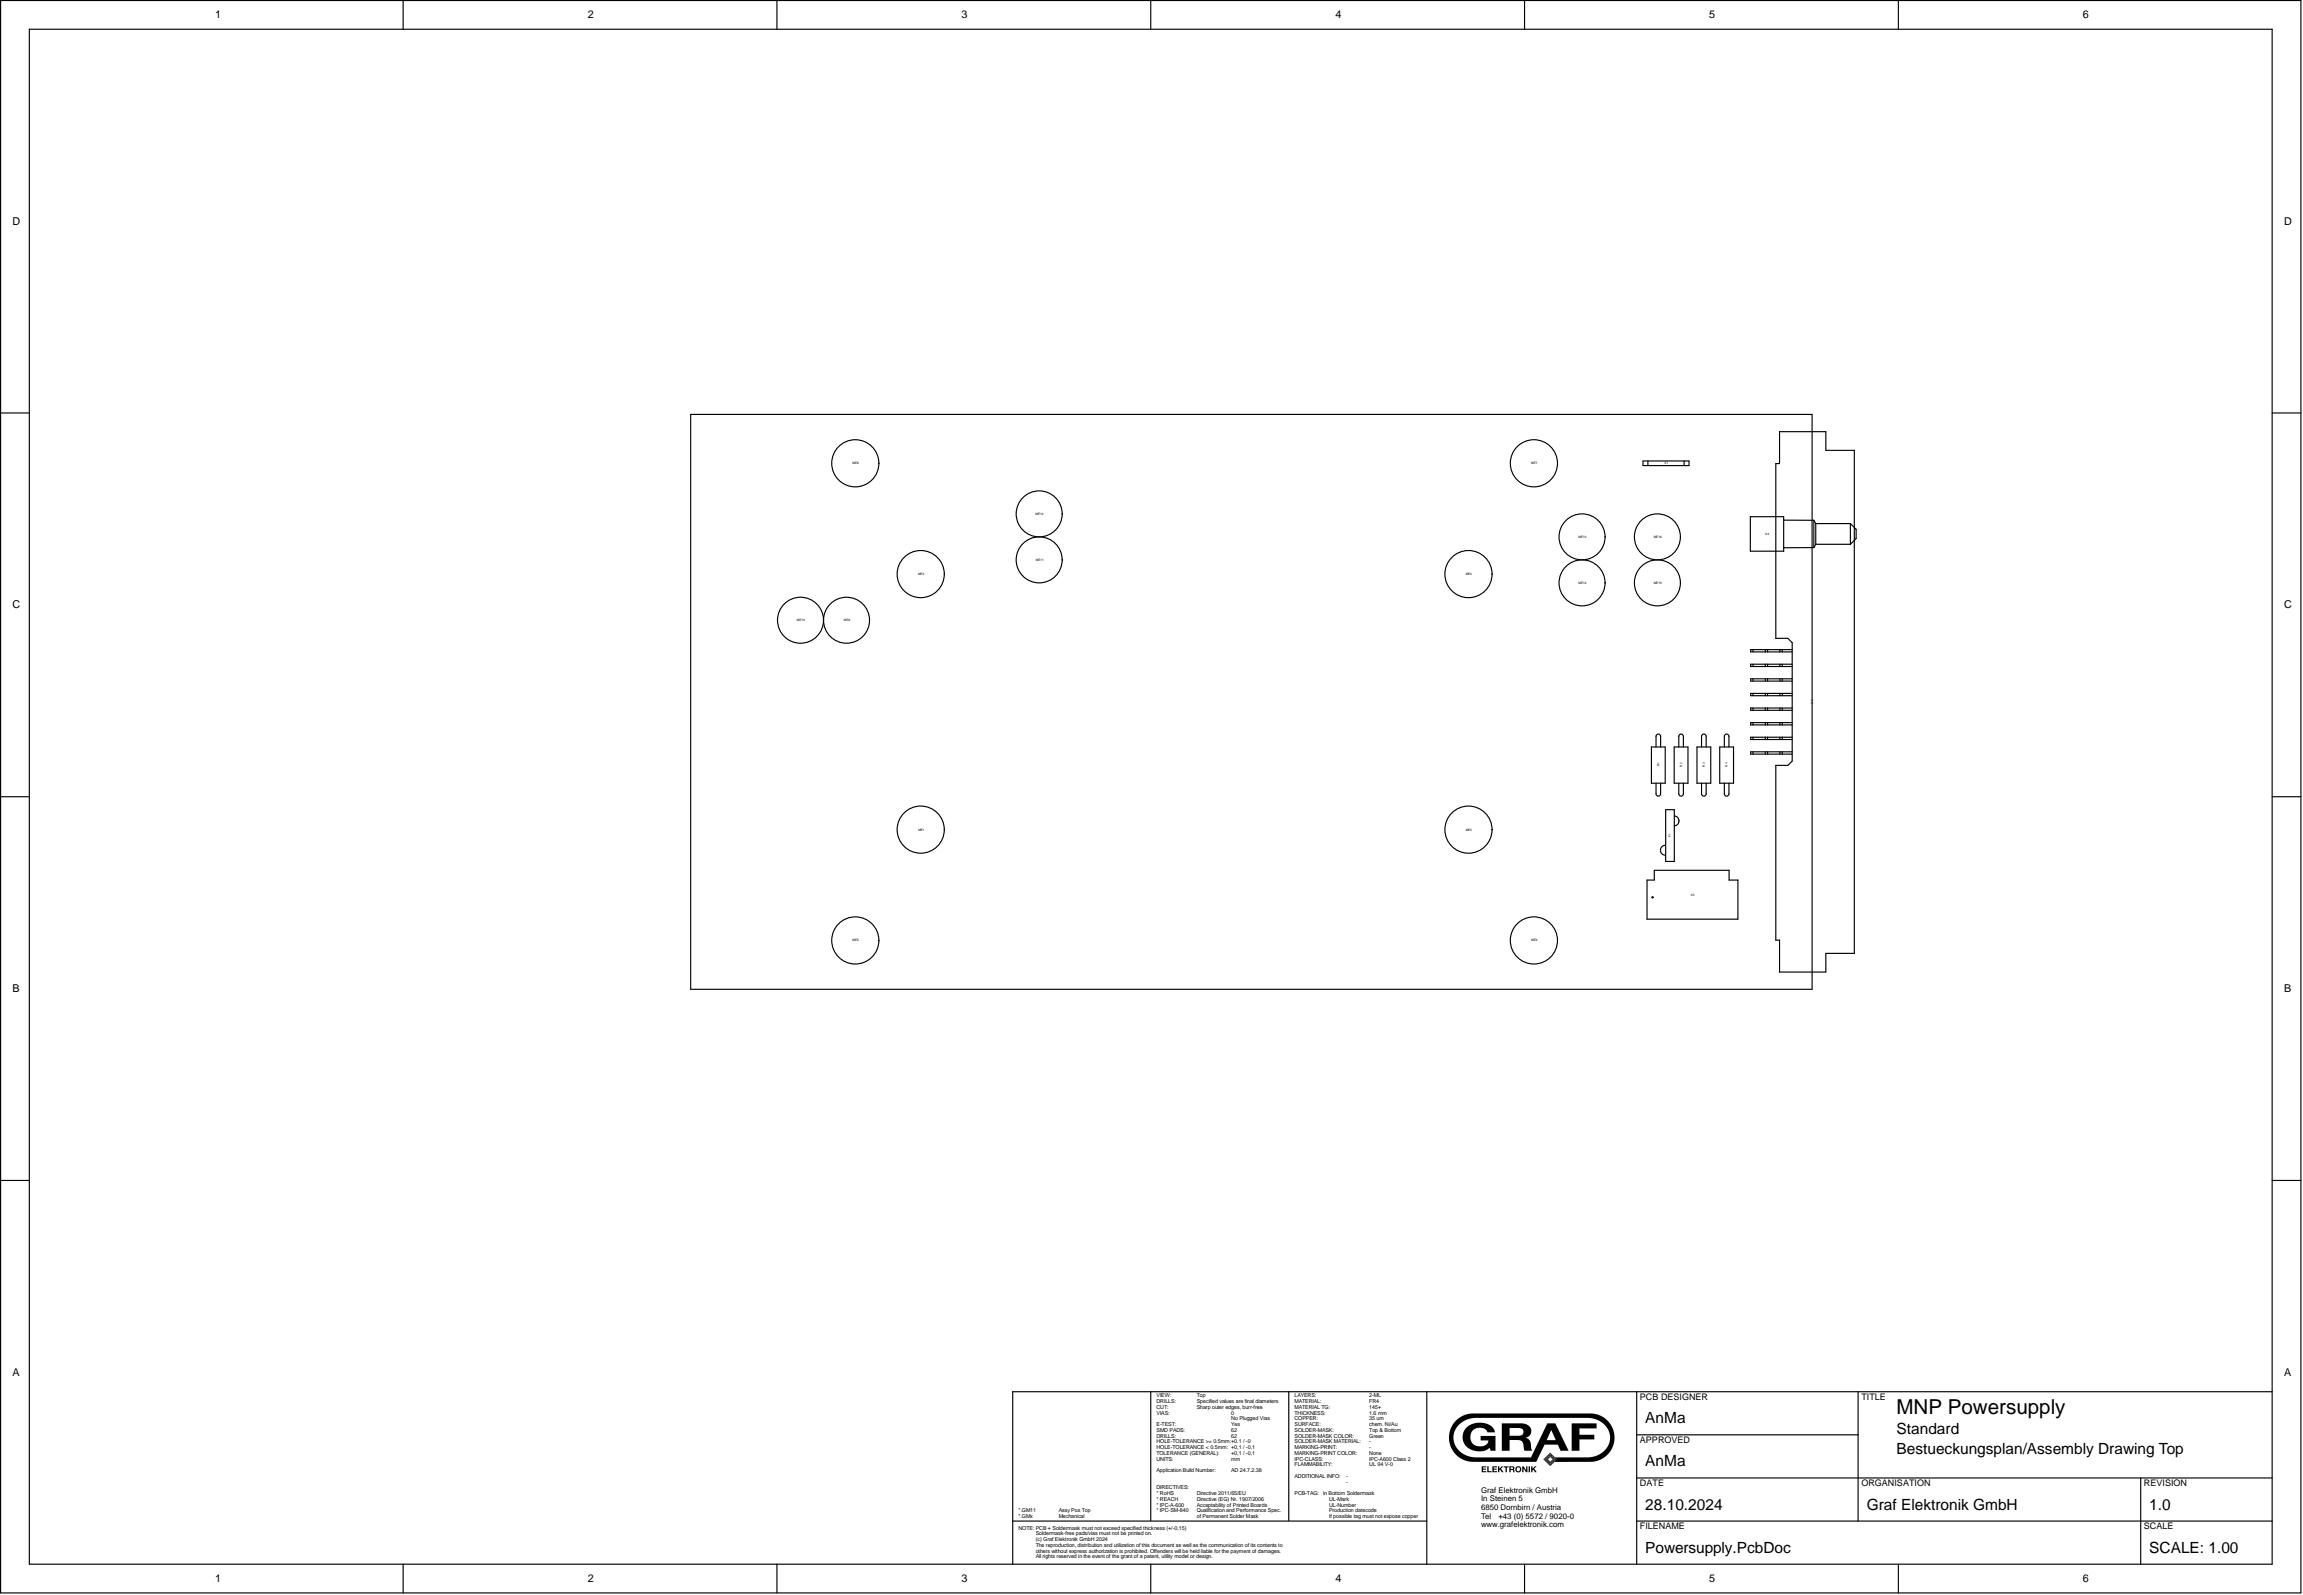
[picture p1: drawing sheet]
<svg xmlns="http://www.w3.org/2000/svg" width="1333mm" height="924mm" viewBox="0 0 1333 924" stroke-linecap="round" stroke-linejoin="round" font-family="sans-serif">
<defs><g id="words">
<text font-size="11.9" x="1098" y="819">MNP Powersupply</text>
<g font-size="8.9">
<text x="953" y="824">AnMa</text>
<text x="1098" y="830">Standard</text>
<text x="1098" y="842">Bestueckungsplan/Assembly Drawing Top</text>
<text x="953" y="849">AnMa</text>
<text x="953" y="874">28.10.2024</text>
<text x="1081" y="874">Graf Elektronik GmbH</text>
<text x="1245" y="874">1.0</text>
<text x="953" y="899">Powersupply.PcbDoc</text>
<text x="1245" y="899">SCALE: 1.00</text>
</g>
<g font-size="6.3">
<text x="125" y="11">1</text>
<text x="340" y="11">2</text>
<text x="557" y="11">3</text>
<text x="773" y="11">4</text>
<text x="990" y="11">5</text>
<text x="1206" y="11">6</text>
<text x="7" y="130">D</text>
<text x="1323" y="130">D</text>
<text x="7" y="352">C</text>
<text x="1323" y="352">C</text>
<text x="7" y="575">B</text>
<text x="1323" y="575">B</text>
<text x="7" y="797">A</text>
<text x="1323" y="797">A</text>
<text x="125" y="916">1</text>
<text x="340" y="916">2</text>
<text x="557" y="916">3</text>
<text x="773" y="916">4</text>
<text x="990" y="916">5</text>
<text x="1206" y="916">6</text>
</g>
<g font-size="5.2">
<text x="950" y="811">PCB DESIGNER</text>
<text x="1078" y="811">TITLE</text>
<text x="950" y="836">APPROVED</text>
<text x="950" y="861">DATE</text>
<text x="1078" y="861">ORGANISATION</text>
<text x="1241" y="861">REVISION</text>
<text x="950" y="886">FILENAME</text>
<text x="1241" y="886">SCALE</text>
</g>
<g font-size="4.5">
<text x="858" y="870">In Steinen 5</text>
<text x="858" y="865">Graf Elektronik GmbH</text>
<text x="858" y="875">6850 Dornbirn / Austria</text>
<text x="858" y="880">Tel</text>
<text x="868" y="880">+43 (0) 5572 / 9020-0</text>
<text x="858" y="885">www.grafelektronik.com</text>
</g>
<g font-size="3.1">
<text x="670" y="810">VIEW:</text>
<text x="693" y="810">Top</text>
<text x="750" y="810">LAYERS:</text>
<text x="793" y="810">2-ML</text>
<text x="670" y="813">DRILLS:</text>
<text x="693" y="813">Specified values are final diameters</text>
<text x="750" y="813">MATERIAL:</text>
<text x="793" y="813">FR4</text>
<text x="670" y="819">VIAS:</text>
<text x="670" y="816">CUT:</text>
<text x="693" y="816">Sharp outer edges, burr-free</text>
<text x="713" y="819">0</text>
<text x="750" y="816">MATERIAL TG:</text>
<text x="750" y="819">THICKNESS:</text>
<text x="793" y="816">145+</text>
<text x="793" y="819">1.6 mm</text>
<text x="670" y="826">E-TEST:</text>
<text x="713" y="826">Yes</text>
<text x="713" y="823">No Plugged Vias</text>
<text x="750" y="823">COPPER:</text>
<text x="750" y="826">SURFACE:</text>
<text x="793" y="823">35 um</text>
<text x="793" y="826">chem. Ni/Au</text>
<text x="670" y="829">SMD PADS:</text>
<text x="670" y="833">DRILLS:</text>
<text x="713" y="833">62</text>
<text x="713" y="829">62</text>
<text x="750" y="833">SOLDER-MASK COLOR:</text>
<text x="750" y="829">SOLDER-MASK:</text>
<text x="793" y="833">Green</text>
<text x="793" y="829">Top &amp; Bottom</text>
<text x="670" y="836">HOLE-TOLERANCE &gt;= 0.5mm:+0.1 / -0</text>
<text x="670" y="839">HOLE-TOLERANCE &lt; 0.5mm: +0,1 / -0,1</text>
<text x="750" y="836">SOLDER-MASK MATERIAL:</text>
<text x="750" y="839">MARKING-PRINT:</text>
<text x="793" y="836">-</text>
<text x="793" y="839">-</text>
<text x="670" y="843">TOLERANCE (GENERAL):</text>
<text x="713" y="843">+0,1 / -0,1</text>
<text x="750" y="843">MARKING-PRINT COLOR:</text>
<text x="793" y="843">None</text>
<text x="670" y="846">UNITS:</text>
<text x="713" y="846">mm</text>
<text x="750" y="849">FLAMMABILITY:</text>
<text x="750" y="846">IPC-CLASS:</text>
<text x="793" y="849">UL 94 V-0</text>
<text x="793" y="846">IPC-A600 Class 2</text>
<text x="670" y="853">Application Build Number:</text>
<text x="713" y="853">AD 24.7.2.38</text>
<text x="750" y="856">ADDITIONAL INFO:</text>
<text x="780" y="856">-</text>
<text x="670" y="863">DIRECTIVES:</text>
<text x="780" y="859">-</text>
<text x="670" y="866">* RoHS</text>
<text x="670" y="869">* REACH</text>
<text x="693" y="866">Directive 2011/65/EU</text>
<text x="693" y="869">Directive (EG) Nr. 1907/2006</text>
<text x="750" y="866">PCB-TAG:</text>
<text x="766" y="866">in Bottom Soldermask</text>
<text x="770" y="869">UL-Mark</text>
<text x="670" y="873">* IPC-A-600</text>
<text x="693" y="873">Acceptability of Printed Boards</text>
<text x="770" y="873">UL-Number</text>
<text x="590" y="879">*.GMx</text>
<text x="590" y="876">*.GM11</text>
<text x="613" y="879">Mechanical</text>
<text x="613" y="876">Assy Pos Top</text>
<text x="670" y="876">* IPC-SM-840</text>
<text x="693" y="879">of Permanent Solder Mask</text>
<text x="693" y="876">Qualification and Performance Spec.</text>
<text x="770" y="879">If possible tag must not expose copper</text>
<text x="770" y="876">Production datecode</text>
<text x="590" y="886">NOTE: PCB + Soldermask must not exceed specified thickness (+/-0,15)</text>
<text x="600" y="889">Soldermask-free pads/vias must not be printed on.</text>
<text x="600" y="893">(c) Graf Elektronik GmbH 2024</text>
<text x="600" y="896">The reproduction, distribution and utilization of this document as well as the communication of its contents to</text>
<text x="600" y="899">others without express authorization is prohibited. Offenders will be held liable for the payment of damages.</text>
<text x="600" y="903">All rights reserved in the event of the grant of a patent, utility model or design.</text>
</g>
<g font-size="1.8">
<text x="494" y="269">ME8</text>
<text x="887" y="269">ME7</text>
<text x="964" y="269">X1</text>
<text x="600" y="298">ME12</text>
<text x="914" y="312">ME13</text>
<text x="958" y="312">ME16</text>
<text x="1022" y="310">X4</text>
<text x="600" y="325">ME11</text>
<text x="532" y="333">ME3</text>
<text x="849" y="333">ME4</text>
<text x="914" y="338">ME14</text>
<text x="958" y="338">ME15</text>
<text x="461" y="360">ME10</text>
<text x="489" y="360">ME9</text>
<text x="1050" y="408" transform="rotate(-90 1050 408)">X2</text>
<text x="961" y="444" transform="rotate(-90 961 444)">R1</text>
<text x="974" y="444" transform="rotate(-90 974 444)">R2</text>
<text x="987" y="444" transform="rotate(-90 987 444)">R3</text>
<text x="1000" y="444" transform="rotate(-90 1000 444)">R4</text>
<text x="532" y="481">ME1</text>
<text x="849" y="481">ME2</text>
<text x="967" y="485" transform="rotate(-90 967 485)">F1</text>
<text x="979" y="519">X3</text>
<text x="494" y="545">ME5</text>
<text x="887" y="545">ME6</text>
</g>
</g></defs>
<g fill="none" stroke="#000" stroke-width=".67">
<path d="M0 0h1332v923h-1332zM17 17h1299v889h-1299zM233 0v17M450 0v17M666 0v17M883 0v17M1099 0v17M0 239h17M1316 239h16M400 240h649v333h-649zM1030 250h27v11h17v291h-17v11h-27v-18h-2v-102h7l3-2v-69l-3-2h-7v-101h2zM951 267h27v3h-27z"/>
<path d="M954 267v3M975 267v3M1013 299h20v20h-20zM1033 301h17M1050 301l1 2M1050 317h-17M1050 301v16M1051 303h20M1051 315l-1 2M1051 315h20M1051 303v12M1071 303l4 4v5l-4 3"/>
<path d="M1071 303v12M1015 376v2M1022 376v2M1023 376v2M1031 376v2M1032 376v2M1038 376h-24v2h24M1015 385v1M1015 393v2M1022 385v1M1022 393v2M1023 385v1"/>
<path d="M1023 393v2M1031 385v1M1031 393v2M1032 385v1M1032 393v2M1038 385h-24v1h24M1038 393h-24v2h24M1015 402v1M1015 410v1M1015 419v1M1022 402v1M1022 410v1"/>
<path d="M1022 419v1M1023 402v1M1023 410v1M1023 419v1M1031 402v1M1031 410v1M1031 419v1M1032 402v1M1032 410v1M1032 419v1M1038 402h-24v1h24M1038 410h-24v1h24"/>
<path d="M1038 419h-24v1h24M956 433h8v21h-8zM959 433v-6a1.3 1.3 0 0 1 1-2 1.4 1.4 0 0 1 2 2v6M969 433h8v21h-8zM972 433v-6a1.3 1.3 0 0 1 1-2 1.4 1.4 0 0 1 2 2v6M983 433h8v21h-8zM985 433v-6a1.4 1.4 0 0 1 2-2 1.3 1.3 0 0 1 1 2v6M996 433h8v21h-8zM998 433v-6a1.4 1.4 0 0 1 2-2 1.3 1.3 0 0 1 1 2v6M1015 427v1M1015 436v1M1022 427v1"/>
<path d="M1022 436v1M1023 427v1M1023 436v1M1031 427v1M1031 436v1M1032 427v1M1032 436v1M1038 427h-24v1h24M1038 436h-24v1h24M959 454v6a1.3 1.3 0 0 0 1 1 1.3 1.3 0 0 0 2-1v-6M972 454v6a1.3 1.3 0 0 0 1 1 1.3 1.3 0 0 0 2-1v-6M985 454v6a1.3 1.3 0 0 0 2 1 1.3 1.3 0 0 0 1-1v-6"/>
<path d="M998 454v6a1.3 1.3 0 0 0 2 1 1.3 1.3 0 0 0 1-1v-6M0 462h17M964 469h5v30h-5zM969 473a2.8 2.8 0 0 1 3 3 2.8 2.8 0 0 1-3 2M1316 462h16M964 490a2.8 2.8 0 0 0-3 3 2.8 2.8 0 0 0 3 2M958 504h43v6h5v22h-52v-22h4zM0 684h17M1316 684h16M666 806v75M746 806v75M826 806v100"/>
<path d="M948 806v100M1076 806v75M1316 806h-730v100M948 831h128M948 856h368M1240 856v50M586 881h240M948 881h368M233 906v17M450 906v17M666 906v17M883 906v17"/>
<path d="M1099 906v17"/>
<circle cx="495" cy="268" r="14"/>
<circle cx="888" cy="268" r="14"/>
<circle cx="602" cy="298" r="13"/>
<circle cx="916" cy="311" r="13"/>
<circle cx="960" cy="311" r="13"/>
<circle cx="533" cy="333" r="14"/>
<circle cx="602" cy="324" r="13"/>
<circle cx="850" cy="333" r="14"/>
<circle cx="916" cy="338" r="13"/>
<circle cx="960" cy="338" r="13"/>
<circle cx="464" cy="359" r="13"/>
<circle cx="490" cy="359" r="13"/>
<circle cx="533" cy="481" r="14"/>
<circle cx="850" cy="481" r="14"/>
<circle cx="957" cy="520" r=".3"/>
<circle cx="495" cy="545" r="14"/>
<circle cx="888" cy="545" r="14"/>
</g>
<g fill="#000">
<path d="M849 827l3-2 4-1 4 1 4 1 1 2 1 2h-5l-1-2-1-1h-4l-3 3-1 4 1 2 2 1 2 1h2l3-1 1-3h-5v-2h9v8h-3v-1l-4 1-4 1-5-2-2-3-1-3v-3zM858 849h3v1h-2v1h1h-1v1h2v1h-3zM861 849h1v3h2v1h-3zM864 849h3v1h-2v1h2h-2v1h2v1h-3zM867 849h1v2l1-2h1l-1 2 2 2h-1l-1-2-1 2h-1zM871 849h3v1h-2v3v-3h-1zM881 849h1l2 3v-3v4l-2-2v2h-1zM885 849h1v4h-1zM887 849v2l2-2h1l-2 2 2 2h-1l-1-2-1 2zM910 825h14v2h-9v4h8v3h-8v6h-5z"/>
<path d="M870 825h12l3 1 2 2v2l-2 2-2 1 3 2 1 5h-4l-1-5h-1l-2-1h-5v6h-4zM874 827v5h6l2-2v-1l-1-1z"/>
<path d="M843 823l4-3 5-1h71l5 2 4 3 2 5 1 5-1 4-2 3-2 3-4 2-5 1h-21l-2 2-4-4 4-4 2 3h21l3-1 3-1 4-4 1-3v-4l-2-4-4-4-6-2h-67l-4 2-4 2-2 3-1 3v4l1 4 3 2 4 2 4 1h32l10-19h5l7 15h-4l-2-3h-8l-4 10h-39l-4-1-3-2-2-3-2-4-1-3v-4l2-4zM898 843a.5 .5 0 0 0 1 0 .5 .5 0 0 0-1 0zM895 845a.5 .5 0 0 0 1 0 .5 .5 0 0 0-1 0zM898 846a.5 .5 0 0 0 1 0 .5 .5 0 0 0-1 0zM899 845a.5 .5 0 0 0 1 0 .5 .5 0 0 0-1 0zM896 843a.5 .5 0 0 0 1 0 .5 .5 0 0 0-1 0zM896 846a.5 .5 0 0 0 1 0 .5 .5 0 0 0-1 0zM896 845a.5 .5 0 0 0 1 0 .5 .5 0 0 0-1 0zM898 828l-2 6h5zM896 844a.5 .5 0 0 0 1 0 .5 .5 0 0 0-1 0zM899 844a.5 .5 0 0 0 1 0 .5 .5 0 0 0-1 0zM896 847a.5 .5 0 0 0 1 0 .5 .5 0 0 0-1 0zM898 847a.5 .5 0 0 0 1 0 .5 .5 0 0 0-1 0zM897 845h-1l2 2 1-2-1-1zM895 846a.5 .5 0 0 0 1 0 .5 .5 0 0 0-1 0zM895 844a.5 .5 0 0 0 1 0 .5 .5 0 0 0-1 0zM897 842a.5 .5 0 0 0 1 0 .5 .5 0 0 0-1 0zM897 848a.5 .5 0 0 0 1 0 .5 .5 0 0 0-1 0zM894 846a.5 .5 0 0 0 1 0 .5 .5 0 0 0-1 0zM895 846a.5 .5 0 0 0 1 0 .5 .5 0 0 0-1 0zM894 845a.5 .5 0 0 0 1 0 .5 .5 0 0 0-1 0zM898 848a.5 .5 0 0 0 1 0 .5 .5 0 0 0-1 0zM899 847a.5 .5 0 0 0 1 0 .5 .5 0 0 0-1 0zM899 846a.5 .5 0 0 0 1 0 .5 .5 0 0 0-1 0zM898 844a.5 .5 0 0 0 1 0 .5 .5 0 0 0-1 0zM899 845a.5 .5 0 0 0 1 0 .5 .5 0 0 0-1 0zM900 845a.5 .5 0 0 0 1 0 .5 .5 0 0 0-1 0zM896 848a.5 .5 0 0 0 1 0 .5 .5 0 0 0-1 0zM898 843a.5 .5 0 0 0 1 0 .5 .5 0 0 0-1 0zM897 849a.5 .5 0 0 0 1 0 .5 .5 0 0 0-1 0z"/>
<path d="M874 849l3 1-1 1 1 2h-1v-2h-1v2h-1zM875 850v1h1v-1z"/>
<path d="M877 851a2 2 0 0 1 4 0 2 2 0 0 1-4 0zM878 851a1.1 1.1 0 0 0 2 0 1.1 1.1 0 0 0-2 0z"/>
</g>
<use href="#words"/>
</svg>
